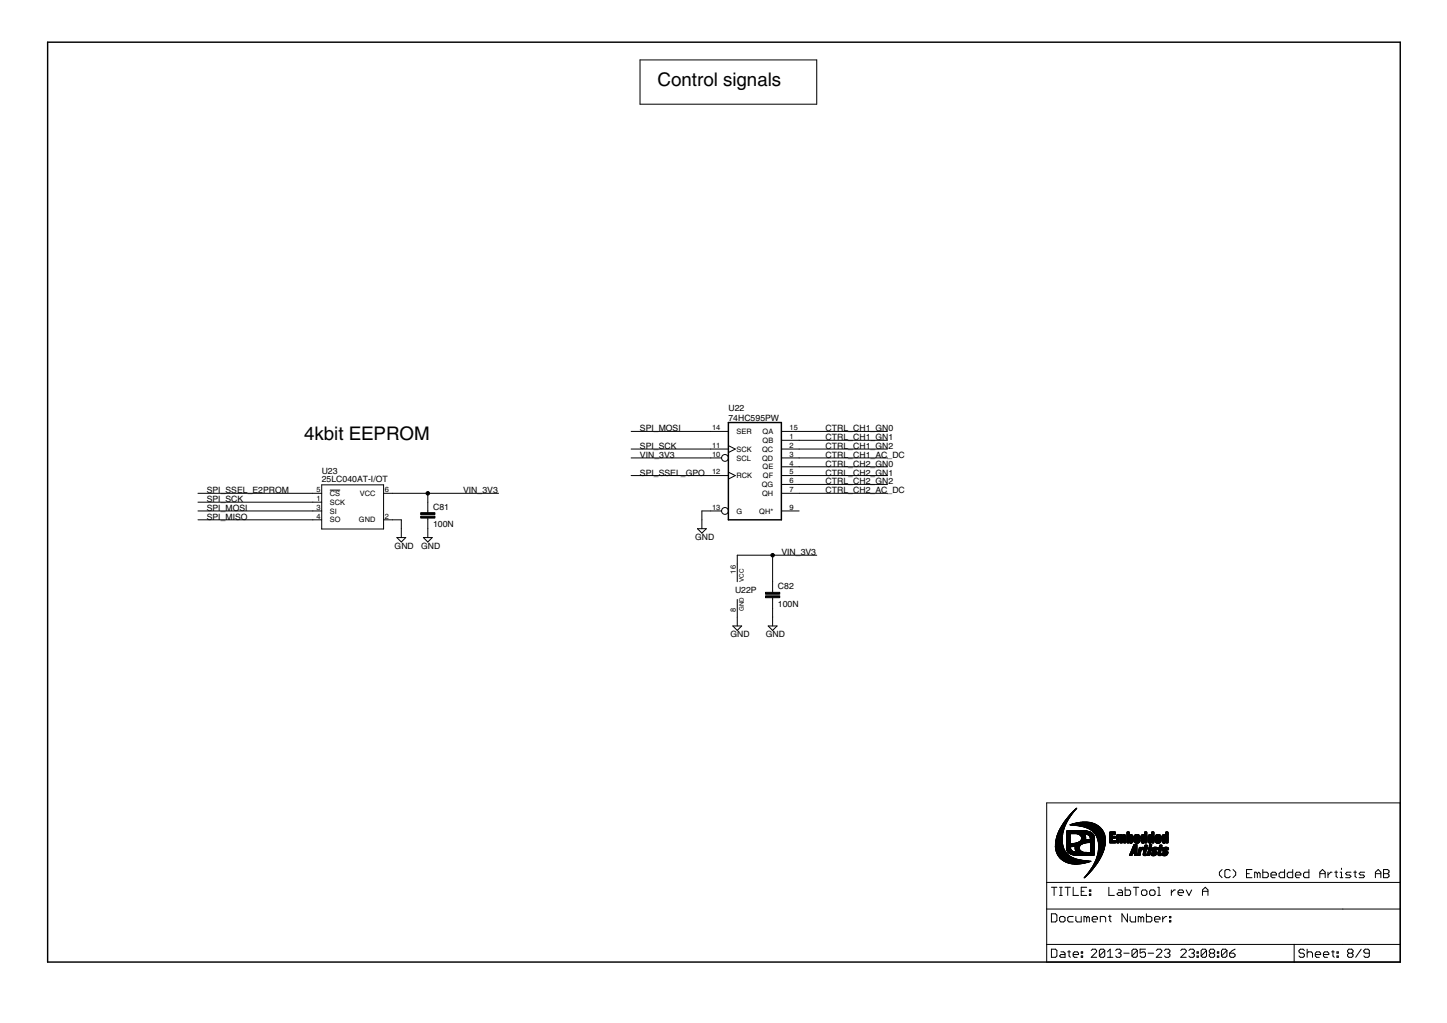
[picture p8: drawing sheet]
<svg xmlns="http://www.w3.org/2000/svg" width="297mm" height="210mm" viewBox="0 0 297 210" stroke-linecap="round" stroke-linejoin="round" font-family="sans-serif">
<defs><g id="words">
<g font-size="4.4">
<text x="135" y="17.7">Control signals</text>
<text x="62.4" y="90.3">4kbit EEPROM</text>
</g>
<g font-size="2.1">
<text x="131.4" y="88.5">SPI_MOSI</text>
<text x="149.5" y="86.3">74HC595PW</text>
<text x="149.5" y="84.4">U22</text>
<text x="169.5" y="88.5">CTRL_CH1_GN0</text>
<text x="131.4" y="94">VIN_3V3</text>
<text x="131.4" y="92.1">SPI_SCK</text>
<text x="169.5" y="94">CTRL_CH1_AC_DC</text>
<text x="169.5" y="90.3">CTRL_CH1_GN1</text>
<text x="169.5" y="92.1">CTRL_CH1_GN2</text>
<text x="169.5" y="95.8">CTRL_CH2_GN0</text>
<text x="42.4" y="101.2">SPI_SSEL_E2PROM</text>
<text x="66" y="98.9">25LC040AT-I/OT</text>
<text x="66" y="97.3">U23</text>
<text x="95.1" y="101.2">VIN_3V3</text>
<text x="131.4" y="97.6">SPI_SSEL_GPO</text>
<text x="169.5" y="97.6">CTRL_CH2_GN1</text>
<text x="169.5" y="99.4">CTRL_CH2_GN2</text>
<text x="169.5" y="101.2">CTRL_CH2_AC_DC</text>
<text x="42.4" y="103">SPI_SCK</text>
<text x="42.4" y="104.8">SPI_MOSI</text>
<text x="42.4" y="106.7">SPI_MISO</text>
<text x="88.9" y="104.6">C81</text>
<text x="81" y="112.6">GND</text>
<text x="86.5" y="112.6">GND</text>
<text x="88.9" y="108.2">100N</text>
<text x="142.7" y="110.7">GND</text>
<text x="160.4" y="113.9">VIN_3V3</text>
<text x="150.9" y="121.6">U22P</text>
<text x="159.7" y="124.5">100N</text>
<text x="159.7" y="120.9">C82</text>
<text x="150" y="130.7">GND</text>
<text x="157.2" y="130.7">GND</text>
</g>
<g font-size="1.8">
<text x="146.2" y="88.3">14</text>
<text x="151.2" y="89.1">SER</text>
<text x="156.5" y="89.1">QA</text>
<text x="162.1" y="88.3">15</text>
<text x="146.2" y="93.7">10</text>
<text x="146.2" y="91.9">11</text>
<text x="151.2" y="94.5">SCL</text>
<text x="151.2" y="92.7">SCK</text>
<text x="156.5" y="92.7">QC</text>
<text x="156.5" y="94.5">QD</text>
<text x="156.5" y="90.9">QB</text>
<text x="162.1" y="90.1">1</text>
<text x="162.1" y="91.9">2</text>
<text x="162.1" y="93.7">3</text>
<text x="162.1" y="95.5">4</text>
<text x="64.9" y="101">5</text>
<text x="67.7" y="101.8">CS</text>
<text x="73.9" y="101.8">VCC</text>
<text x="79" y="101">6</text>
<text x="146.2" y="97.3">12</text>
<text x="151.2" y="98.1">RCK</text>
<text x="156.4" y="99.9">QG</text>
<text x="156.5" y="101.8">QH</text>
<text x="156.5" y="96.3">QE</text>
<text x="156.6" y="98.1">QF</text>
<text x="162.1" y="97.3">5</text>
<text x="162.1" y="99.1">6</text>
<text x="162.1" y="101">7</text>
<text x="64.9" y="106.4">4</text>
<text x="64.9" y="102.8">1</text>
<text x="64.9" y="104.6">3</text>
<text x="67.7" y="107.2">SO</text>
<text x="67.7" y="103.6">SCK</text>
<text x="67.7" y="105.4">SI</text>
<text x="73.7" y="107.2">GND</text>
<text x="79" y="106.4">2</text>
<text x="146.2" y="104.6">13</text>
<text x="151.2" y="105.4">G</text>
<text x="155.9" y="105.4">QH*</text>
<text x="162.1" y="104.6">9</text>
<text x="151.1" y="117.7" transform="rotate(-90 151.1 117.7)">16</text>
<text x="151.1" y="125.5" transform="rotate(-90 151.1 125.5)">8</text>
</g>
<g font-size="1.5">
<text x="152.7" y="119.4" transform="rotate(-90 152.7 119.4)">VCC</text>
<text x="152.7" y="125.4" transform="rotate(-90 152.7 125.4)">GND</text>
</g>
</g></defs>
<g fill="#000" stroke="#000" stroke-width=".21">
<path d="M131.4 12.3h36.3zM167.7 12.3v9.1zM131.4 12.3v9.1zM131.4 21.4h36.3zM66 99.5h12.7zM66 99.5v9zM78.7 99.5v9zM129.6 92.1h16.3zM129.6 97.6h16.3zM145.9 94h2.2zM145.9 92.1h3.6zM145.9 97.6h3.6z"/>
<path d="M145.9 88.5h3.6zM129.6 94h16.3zM129.6 88.5h16.3zM149.5 91.4l1.4 .7zM149.5 96.9l1.4 .7zM149.5 92.9l1.4-.8zM149.5 98.3l1.4-.7zM160.4 90.3h3.6zM160.4 92.1h3.6zM160.4 94h3.6zM160.4 95.8h3.6zM160.4 97.6h3.6z"/>
<path d="M160.4 99.4h3.6zM160.4 88.5h3.6zM164 94h18.2zM164 90.3h18.2zM164 92.1h18.2zM164 88.5h18.2zM164 95.8h18.2zM164 97.6h18.2zM164 99.4h18.2zM64.2 101.2h1.8zM64.2 106.7h1.8zM64.2 103h1.8z"/>
<path d="M64.2 104.8h1.8zM40.6 103h23.6zM40.6 104.8h23.6zM40.6 106.7h23.6zM40.6 101.2h23.6zM67.7 100.6h2.1zM66 108.5h12.7zM78.7 101.2h1.9zM78.7 106.7h1.9zM80.6 106.7h1.8zM81.5 110.3h1.8zM82.4 108.5v1.8z"/>
<path d="M81.5 110.3l.9 .9zM82.4 106.7v1.8zM83.3 110.3l-.9 .9zM86.9 110.3h1.8zM87.8 108.5v1.8zM86.9 110.3l.9 .9zM87.8 103v1.8zM87.8 106.7v1.8zM87.8 104.8v.4zM87.8 106.3v.4zM80.6 101.2h7.2zM87.8 101.2h14.5z"/>
<path d="M87.8 101.2v1.8zM88.7 110.3l-.9 .9zM143.2 108.5h1.8zM144.1 106.7v1.8zM143.2 108.5l.9 .9zM144.1 104.8v1.9zM145 108.5l-.9 .9zM145.9 104.8h2.2zM144.1 104.8h1.8zM151.3 115.7v3.7zM151.3 113.9v1.8zM151.3 113.9h7.3z"/>
<path d="M158.6 119.4v1.8zM158.6 113.9h9.1zM158.6 113.9v5.5zM160.4 101.2h3.6zM160.4 104.8h3.6zM164 101.2h18.2zM150.4 128.4h1.9zM151.3 126.6v1.8zM150.4 128.4l.9 .9zM151.3 123v3.6zM152.3 128.4l-1 .9zM157.7 128.4h1.8z"/>
<path d="M158.6 123v1.8zM158.6 121.2v.3zM158.6 122.6v.4zM158.6 126.6v1.8zM157.7 128.4l.9 .9zM158.6 124.8v1.8zM159.5 128.4l-.9 .9zM250.3 179v.5zM250.3 179l.6-.6zM251.4 178.7v1.1zM251.4 179.8l.3 .3zM251.4 178.7l.3-.3z"/>
<path d="M251.7 178.4h.6zM252.3 178.4l.2 .3zM253.7 179v.5zM253.1 178.4l.6 .6zM255.9 178.4v1.7zM255.9 179.3h.6zM255.9 178.4h1.1zM257.6 179h.2zM257.8 179l.3 .3zM258.1 179.3v.8zM258.1 179.3l.3-.3zM258.4 179l.3 .3z"/>
<path d="M258.7 179.3v.8zM259.2 178.4v1.7zM259.2 179h.9zM260.3 179.3v.5zM260.1 179l.2 .3zM260.9 179.3v.5zM261.2 179l-.3 .3zM261.2 179h.5zM261.7 179l.3 .3zM262 179.3v.2zM260.9 179.5h1.1zM262.6 179.3v.5z"/>
<path d="M262.8 179l-.2 .3zM262.8 179h.9zM263.7 178.4v1.7zM264.2 179.3v.5zM264.5 179l-.3 .3zM264.5 179h.9zM265.4 178.4v1.7zM265.9 179.3v.5zM266.2 179l-.3 .3zM266.2 179h.5zM266.7 179l.3 .3zM267 179.3v.2z"/>
<path d="M265.9 179.5h1.1zM267.6 179.3v.5zM267.9 179l-.3 .3zM267.9 179h.8zM268.7 178.4v1.7zM270.9 179l.6-.6zM270.9 179.3h1.1zM271.5 178.4l.5 .6zM272 179v1.1zM273.2 179l-.6 .5zM273.2 179h.2zM274 179h.6z"/>
<path d="M274.3 178.7v1.1zM274.3 179.8l.3 .3zM275.1 179h.3zM275.4 179v1.1zM275.4 178.1v.3zM276.5 179l-.3 .3zM276.2 179.3l.3 .2zM276.5 179h.8zM276.5 179.5h.6zM277.1 179.5l.2 .3zM277.9 179h.5zM278.2 178.7v1.1z"/>
<path d="M278.2 179.8l.2 .3zM279.3 179l-.3 .3zM279 179.3l.3 .2zM279.3 179h.8zM279.3 179.5h.5zM279.8 179.5l.3 .3zM282.3 179l.6-.6zM282.3 179.3h1.2zM282.9 178.4l.6 .6zM283.5 179v1.1zM284 178.4h.9zM284 179.3h.9z"/>
<path d="M284.9 178.4l.2 .3zM284.9 179.3l.2 .2zM285.1 178.7v.3zM285.1 179l-.2 .3zM285.1 179.5v.3zM285.1 179.8l-.2 .3zM214.9 164.7h72.5zM287.4 164.7v16.4zM214.9 197.4h50.8zM214.9 193.8v3.6zM214.9 193.8h50.8zM214.9 186.5v7.3z"/>
<path d="M214.9 181.1v5.4zM214.9 181.1h72.5zM214.9 164.7v16.4zM215.8 194.8v1.6zM215.8 196.4h.9zM215.8 182.1h1.2zM215.8 187.5v1.7zM215.8 189.2h.9zM216.4 182.1v1.6zM216.7 196.4l.3-.2zM215.8 194.8h.9zM216.7 189.2l.3-.3z"/>
<path d="M215.8 187.5h.9zM217 195v1.2zM216.7 194.8l.3 .2zM217 187.8v1.1zM216.7 187.5l.3 .3zM217.8 195.9l-.3 .3zM217.5 183.7h.6zM217.5 182.1h.6zM217.5 188.3v.6zM217.5 188.9l.3 .3zM217.8 195.3h.5zM217.5 196.2l.3 .2z"/>
<path d="M217.8 195.9h.8zM217.8 182.1v1.6zM217.8 189.2h.5zM217.8 188l-.3 .3zM218.3 195.3l.3 .3zM218.3 189.2l.3-.3zM217.8 188h.5zM218.6 195.6v.8zM217.8 196.4h.8zM218.6 182.1h1.1zM218.6 188.3v.6zM218.3 188l.3 .3z"/>
<path d="M219.2 195.3h.5zM219.2 182.1v1.6zM219.2 188.3v.6zM219.2 188.9l.3 .3zM219.5 195v1.2zM219.5 196.2l.2 .2zM219.5 188l-.3 .3zM219.5 189.2h.8zM220.3 195.6v.6zM220.3 195.6l.3-.3zM220.3 182.1v1.6zM220.3 183.7h1.1z"/>
<path d="M219.5 188h.8zM220.3 196.2l.3 .2zM220.6 195.3h.5zM220.9 188v.9zM220.9 188.9l.2 .3zM220.6 196.4h.5zM221.1 195.3l.3 .3zM221.1 189.2h.9zM221.4 195.6v.3zM220.3 195.9h1.1zM222 195.3h.2zM222 195.3v.3z"/>
<path d="M222 196.2h.2zM222 196.2v.2zM222 182.1v1.6zM222 183.7h1.1zM222 182.9h.5zM222 188v1.2zM222.2 195.3v.3zM222 195.6h.2zM222.2 196.2v.2zM222 196.4h.2zM222.5 188v1.2zM222.5 188h.3z"/>
<path d="M222.8 188l.3 .3zM222 182.1h1.1zM223.1 188.3v.9zM223.1 188.3l.3-.3zM223.4 188l.2 .3zM223.6 182.6h.3zM223.6 182.6v.3zM223.6 183.4h.3zM223.6 183.4v.3zM223.6 188.3v.9zM223.9 182.6v.3zM223.6 182.9h.3z"/>
<path d="M223.9 183.4v.3zM223.6 183.7h.3zM225.1 195.3l-1.1 1.1zM224.2 188.3v.6zM224.2 188.3l.3-.3zM224.3 194.8l-.3 .2zM224.2 188.9l.3 .3zM224.5 188h.5zM224.3 194.8h.5zM224.5 189.2h.5zM225 188l.3 .3zM224 196.4h1.1z"/>
<path d="M225.1 195v.3zM224.8 194.8l.3 .2zM225.3 188.3v.3zM224.2 188.6h1.1zM225.7 195v1.2zM225.7 195l.3-.2zM226.8 195l-1.1 1.2zM225.9 188v1.2zM225.9 188h.8zM226 194.8h.5zM225.7 196.2l.3 .2zM226.5 194.8l.3 .2z"/>
<path d="M226 196.4h.5zM226.7 188l.3 .3zM226.8 195v1.2zM226.8 196.2l-.3 .2zM227 188.3v.9zM227.4 195.3l.5-.5zM227.4 196.4h1.1zM227.5 188h.6zM227.6 182.1v1.6zM227.6 183.7h1.1zM227.8 187.8v1.1zM227.8 188.9l.3 .3z"/>
<path d="M227.9 194.8v1.6zM229 195l.3-.2zM229.3 194.8h.5zM229 196.2l.3 .2zM229.3 183.4l.3-.2zM229.6 182.6h.5zM229.3 183.4l.3 .3zM229.6 183.2h.8zM229.8 194.8l.3 .2zM229.6 195.6h.2zM229.8 195.6l.3 .3zM229.3 196.4h.5z"/>
<path d="M230.1 195v.3zM230.1 195.3l-.3 .3zM230.1 195.9v.3zM230.1 196.2l-.3 .2zM230.1 182.6l.3 .3zM230.3 187.5v1.7zM230.3 187.5l1.1 1.7zM230.4 182.9v.8zM229.6 183.7h.8zM230.7 195.6h1.1zM231 182.1v1.6zM231 183.7h.8z"/>
<path d="M231.4 187.5v1.7zM232.1 183.4l-.3 .3zM231 182.6h.8zM232 188v.9zM232 188.9l.3 .3zM232.1 182.9v.5zM231.8 182.6l.3 .3zM232.3 189.2h.8zM232.4 195v1.2zM232.4 195l.2-.2zM233.5 195l-1.1 1.2zM232.6 194.8h.6z"/>
<path d="M232.4 196.2l.2 .2zM232.6 182.1h1.2zM233.1 188v1.2zM233.2 194.8l.3 .2zM232.6 196.4h.6zM233.2 182.1v1.6zM233.5 195v1.2zM233.5 196.2l-.3 .2zM233.7 188v1.2zM233.7 188h.2zM233.9 188l.3 .3zM234 194.8v.8z"/>
<path d="M234 195.6l.6-.3zM234.2 188.3v.9zM234.2 188.3l.3-.3zM234 196.2l.3 .2zM234.3 182.9v.5zM234.3 183.4l.3 .3zM234.5 188l.3 .3zM234.6 195.3h.3zM234.6 183.7h.6zM234.6 182.6l-.3 .3zM234.8 188.3v.9zM234.9 195.3l.2 .3z"/>
<path d="M234.3 196.4h.6zM234 194.8h1.1zM235.1 195.6v.6zM235.1 196.2l-.2 .2zM235.4 183.4l-.2 .3zM234.6 182.6h.6zM235.3 187.5v1.7zM235.3 189.2h.9zM235.4 182.9v.5zM235.2 182.6l.2 .3zM235.7 195.6h1.1zM236 182.9v.5z"/>
<path d="M236 183.4l.3 .3zM236.2 189.2l.3-.3zM235.3 188h.9zM236.3 183.7h.5zM236.3 182.6l-.3 .3zM236.5 188.3v.6zM236.2 188l.3 .3zM237.1 183.4l-.3 .3zM236.3 182.6h.5zM237 188.3v.6zM237.3 188l-.3 .3zM237.1 182.9v.5z"/>
<path d="M236.8 182.6l.3 .3zM237 188.9l.3 .3zM237.3 188h.5zM237.4 196.4l1.1-1.1zM237.4 195l.3-.2zM237.7 182.1h.2zM237.7 183.7h.5zM237.3 189.2h.5zM237.8 188l.3 .3zM237.9 182.1v1.6zM238.1 188.3v.3zM237 188.6h1.1z"/>
<path d="M237.7 194.8h.5zM237.4 196.4h1.1zM238.5 195v.3zM238.2 194.8l.3 .2zM238.7 188v1.2zM238.7 188.6l.5-.6zM239 195l.3-.2zM239.2 188h.3zM239.3 194.8h.6zM239 196.2l.3 .2zM239.9 194.8l.3 .2zM239.6 195.6h.3z"/>
<path d="M239.9 195.6l.3 .3zM239.3 196.4h.6zM240.1 188h.2zM240.1 188v.3zM240.1 188.9h.2zM240.1 188.9v.3zM240.2 195v.3zM240.2 195.3l-.3 .3zM240.2 195.9v.3zM240.2 196.2l-.3 .2zM240.3 188v.3zM240.1 188.3h.2z"/>
<path d="M240.3 188.9v.3zM240.1 189.2h.2zM240.5 182.6v1.1zM240.5 183.2l.5-.6zM241 182.6h.3zM241.8 182.9v.5zM241.8 182.9l.3-.3zM241.8 183.4l.3 .3zM242.1 182.6h.6zM242.4 196.4l1.1-1.1zM242.7 194.8l-.3 .2zM242.1 183.7h.6z"/>
<path d="M242.7 182.6l.3 .3zM243 182.9v.3zM241.8 183.2h1.2zM242.7 194.8h.5zM242.4 196.4h1.1zM243.5 195v.3zM243.2 194.8l.3 .2zM243.5 182.6l.6 1.1zM244.1 195l.2-.2zM244.6 182.6l-.5 1.1zM244.3 194.8h.6zM244.1 196.2l.2 .2z"/>
<path d="M244.9 194.8l.3 .2zM244.6 195.6h.3zM244.9 195.6l.3 .3zM244.3 196.4h.6zM245.2 195v.3zM245.2 195.3l-.3 .3zM245.2 195.9v.3zM245.2 196.2l-.3 .2zM245.7 195.3h.3zM245.7 195.3v.3zM245.7 196.2h.3zM245.7 196.2v.2z"/>
<path d="M246 195.3v.3zM245.7 195.6h.3zM246 196.2v.2zM245.7 196.4h.3zM246.6 195v1.2zM246.6 195l.2-.2zM247.7 195l-1.1 1.2zM246.8 194.8h.6zM246.6 196.2l.2 .2zM246.8 182.6v1.1zM246.8 182.6l.6-.5zM246.8 182.9h1.2z"/>
<path d="M247.4 194.8l.3 .2zM246.8 196.4h.6zM247.4 182.1l.6 .5zM247.7 195v1.2zM247.7 196.2l-.3 .2zM248 182.6v1.1zM248.2 195l.3-.2zM248.2 195.9v.3zM248.2 195.9l.3-.3zM248.2 195v.3zM248.5 194.8h.6zM248.2 196.2l.3 .2z"/>
<path d="M248.2 195.3l.3 .3zM248.5 195.6h.6zM249.1 194.8l.2 .2zM249.1 195.6l.2 .3zM248.5 196.4h.6zM249.3 195v.3zM249.3 195.3l-.2 .3zM249.3 195.9v.3zM249.3 196.2l-.2 .2zM249.9 195.3h.3zM249.9 195.3v.3zM249.9 196.2h.3z"/>
<path d="M249.9 196.2v.2zM250.2 195.3v.3zM249.9 195.6h.3zM250.2 196.2v.2zM249.9 196.4h.3zM250.7 195v1.2zM250.7 195l.3-.2zM250.7 196.2l1.2-1.2zM250.3 179.5l.6 .6zM251 194.8h.6zM250.7 196.2l.3 .2zM251.6 194.8l.3 .2z"/>
<path d="M251 196.4h.6zM251.7 180.1h.6zM251.9 195v1.2zM251.6 196.4l.3-.2zM252.5 179.8l-.2 .3zM252.4 195.6v.6zM252.4 196.2l.3 .2zM252.7 196.4h.5zM253 195l-.6 .6zM253.1 180.1l.6-.6zM253.2 196.4l.3-.2zM252.4 195.6h.8z"/>
<path d="M253 195l.5-.2zM253.5 195.9v.3zM253.2 195.6l.3 .3zM255.9 180.1h1.1zM257.6 179v1.1zM259.2 180.1h.9zM260.1 180.1l.2-.3zM260.9 179.8l.3 .3zM261.2 180.1h.5zM262.6 179.8l.2 .3zM262.8 180.1h.9zM264.2 179.8l.3 .3z"/>
<path d="M264.5 180.1h.9zM265.7 193.8v3.6zM265.7 193.8h10zM265.7 197.4h21.7zM265.9 179.8l.3 .3zM266.7 195v.3zM266.7 195.3l.2 .3zM266.2 180.1h.5zM266.9 194.8l-.2 .2zM266.9 195.6h.6zM266.7 196.2l.2 .2zM266.9 194.8h.6z"/>
<path d="M267.5 195.6l.3 .3zM266.9 196.4h.6zM267.5 194.8l.3 .2zM267.8 195.9v.3zM267.8 196.2l-.3 .2zM267.6 179.8l.3 .3zM268.3 194.8v1.6zM268.3 195.6l.3-.3zM268.6 195.3h.6zM267.9 180.1h.8zM269.2 195.3l.2 .3zM269.4 195.6v.8z"/>
<path d="M270 195.6v.6zM270 195.6l.3-.3zM270 196.2l.3 .2zM270.3 195.3h.5zM270.3 196.4h.5zM270.8 195.3l.3 .3zM270.9 179v1.1zM271.1 195.6v.3zM270 195.9h1.1zM271.7 195.6v.6zM271.7 195.6l.2-.3zM271.7 196.2l.2 .2z"/>
<path d="M271.9 195.3h.6zM271.9 196.4h.6zM272.5 195.3l.3 .3zM272.6 179v1.1zM272.8 195.6v.3zM271.7 195.9h1.1zM273.3 195.3h.6zM273.6 195v1.2zM273.6 196.2l.3 .2zM274.4 195.3h.3zM274.4 195.3v.3zM274.4 196.2h.3z"/>
<path d="M274.4 196.2v.2zM274.7 195.3v.3zM274.4 195.6h.3zM274.7 196.2v.2zM274.4 196.4h.3zM275.1 180.1h.6zM214.9 186.5h60.8zM275.7 193.8h11.7zM276.2 180.1h.9zM276.6 195l.3-.2zM276.6 195.9v.3zM276.6 195.9l.3-.3z"/>
<path d="M276.6 195v.3zM276.9 194.8h.6zM276.6 196.2l.3 .2zM276.6 195.3l.3 .3zM276.9 195.6h.6zM277.1 180.1l.2-.3zM277.5 194.8l.2 .2zM277.5 195.6l.2 .3zM276.9 196.4h.6zM277.7 195v.3zM277.7 195.3l-.2 .3zM277.7 195.9v.3z"/>
<path d="M277.7 196.2l-.2 .2zM279.4 194.8l-1.1 1.6zM279 180.1h.8zM279.8 180.1l.3-.3zM280 196.2l.2 .2zM280 195v.3zM280 195.3l.2 .3zM280.2 196.4h.6zM280.2 194.8l-.2 .2zM280.2 195.6h.9zM280.8 196.4l.3-.2zM280.2 194.8h.6z"/>
<path d="M281.1 195v1.2zM280.8 194.8l.3 .2zM282.3 179v1.1zM284 178.4v1.7zM284 180.1h.9zM275.7 186.5h11.7zM287.4 186.5v7.3zM287.4 193.8v3.6zM287.4 181.1v5.4z"/>
<circle cx="87.8" cy="101.2" r=".36"/>
<circle cx="158.6" cy="113.9" r=".36"/>
</g>
<path d="M9.8 8.7v188.7zM9.8 8.7h277.6zM287.4 8.7v188.7zM149.5 86.7v20zM149.5 86.7h10.9zM149.5 106.7h10.9zM160.4 86.7v20zM9.8 197.4h277.6z" fill="#000" stroke="#000" stroke-width=".3"/>
<g fill="#000" stroke="#000" stroke-width=".21">
<path d="M86.4 105.9h2.9v.4h-2.9zM86.4 105.2h2.9v.4h-2.9zM157.1 122.3h3v.3h-3zM157.1 121.5h3v.4h-3zM216.6 173.8l1.7 .1zM216.6 173.8h1.6zM216.6 173.7l1.6 .1zM216.6 173.7h1.6zM216.6 173.6l1.6 .1zM216.6 173.6h1.6zM216.7 173.5l1.5 .1zM216.7 173.5h1.5z"/>
<path d="M216.7 173.4l1.5 .1zM216.7 173.4h1.5zM216.7 173.4h1.4zM216.7 173.3l1.4 .1zM216.7 173.3h1.4zM216.7 173.2l1.4 .1zM216.7 173.2h1.4zM216.7 174l1.6 .1zM216.7 174h1.6zM216.7 173.9l1.6 .1zM216.7 173.9h1.6zM216.7 172.9h1.4z"/>
<path d="M216.7 172.8l1.4 .1zM216.7 172.8h1.4zM216.7 174.2h1.7zM216.7 174.1l1.7 .1zM216.7 174.1h1.7zM216.7 174l1.7 .1zM216.7 173.1l1.4 .1zM216.7 173.1h1.4zM216.7 173l1.4 .1zM216.7 173h1.4zM216.7 172.9l1.4 .1zM216.7 174.3l1.8 .1z"/>
<path d="M216.7 174.3h1.8zM216.7 174.3h1.7zM216.7 174.2l1.7 .1zM216.7 172.7l1.4 .1zM216.7 172.7h1.4zM216.7 172.6l1.4 .1zM216.7 172.6h1.4zM216.7 172.5l1.4 .1zM216.8 174.5l1.8 .1zM216.8 174.5h1.7zM216.8 174.4l1.7 .1zM216.8 174.4h1.7z"/>
<path d="M216.8 172.5h1.3zM216.8 172.4l1.3 .1zM216.8 172.4h1.3zM216.8 172.3l1.3 .1zM216.8 174.6l1.9 .1zM216.8 174.6h1.8zM216.8 172.3h1.3zM216.8 172.2l1.3 .1zM216.8 172.2h1.3zM216.8 172.1l1.3 .1zM216.8 174.8h1.9zM216.8 174.7l1.9 .1z"/>
<path d="M216.8 174.7h1.9zM216.8 172.1h1.3zM216.8 172l1.3 .1zM216.8 172h1.3zM216.9 174.8h1.9zM216.9 174.8l1.9 .1zM216.9 172h1.2zM216.9 171.9l1.2 .1zM216.9 171.9h1.2zM216.9 174.9h1.9zM216.9 174.9l2 .1zM216.9 174.9l1.9 .1z"/>
<path d="M216.9 171.8l1.2 .1zM216.9 171.8h1.2zM216.9 171.7l1.2 .1zM216.9 171.7h1.2zM216.9 171.6l1.2 .1zM217 175l1.9 .1zM217 175h1.9zM217 175.1l2 .1zM217 175.1h2zM217 171.6h1.1zM217 171.5l1.1 .1zM217 171.5h1.1z"/>
<path d="M217 171.4l1.1 .1zM217 171.4h1.1zM217 175.2h2.1zM217 175.3h2.2zM217 175.2l2.1 .1zM217 171.3l1.1 .1zM217 171.3h1.1zM217.1 175.3l2.1 .1zM217.1 175.3h2.1zM217.1 171.2l1 .1zM217.1 171.2h1zM217.1 175.4h2.2z"/>
<path d="M217.1 171.1l1 .1zM217.1 171.1h1zM217.2 175.5h2.2zM217.2 175.4l2.1 .1zM217.2 171l.9 .1zM217.2 171h1zM217.2 175.5l2.3 .1zM217.2 170.9l1 .1zM217.2 170.9h1zM217.2 175.6h2.3zM217.2 170.8l1 .1zM217.3 175.6l2.3 .1z"/>
<path d="M217.3 175.6h2.3zM217.3 170.8h.9zM217.3 170.7l.9 .1zM217.3 175.7h2.4zM217.3 170.7h.9zM217.3 170.6l.9 .1zM217.3 175.7l2.5 .1zM217.3 175.7h2.5zM217.4 170.6h.8zM217.4 170.5l.8 .1zM217.4 175.8h2.4zM217.4 170.5h.9z"/>
<path d="M217.4 170.4l.9 .1zM217.4 175.8l2.5 .1zM217.4 175.9h2.6zM217.4 170.4h.9zM217.4 170.3l.9 .1zM217.5 175.9h2.6zM217.5 170.3h.8zM217.5 175.9l2.6 .1zM217.5 170.2l.9 .1zM217.5 170.2h.9zM217.5 176h2.7zM217.6 170.2h.8z"/>
<path d="M217.6 170.1l.8 .1zM217.6 176h2.7zM217.6 176l2.8 .1zM217.6 170.1h.8zM217.6 176.1h2.9zM217.6 170l.8 .1zM217.6 170h.8zM217.7 176.1h2.9zM217.7 169.9h.8zM217.7 169.9l.7 .1zM217.7 176.1l3 .1zM217.7 176.2h3.1z"/>
<path d="M217.7 169.8l.8 .1zM217.7 169.8h.8zM217.8 176.2l3.1 .1zM217.8 169.8h.7zM217.8 169.7l.7 .1zM217.8 176.3h3.2zM217.8 169.7h.7zM217.8 169.6l.8 .1zM217.9 176.3h3.2zM217.9 169.6h.7zM217.9 169.5l.7 .1zM217.9 176.3l3.4 .1z"/>
<path d="M217.9 169.5h.7zM218 176.4h3.4zM218 169.4l.7 .1zM218 176.4h3.6zM218 169.4h.6zM218 169.3l.7 .1zM218 169.3h.7zM218.1 176.4l3.7 .1zM218.1 169.2l.6 .1zM218.1 176.5h3.9zM218.1 169.2h.6zM218.1 169.2h.7z"/>
<path d="M218.1 169.1l.7 .1zM218.1 176.5l4.1 .1zM218.2 169.1h.6zM218.2 169l.6 .1zM218.2 176.6h4.3zM218.2 176.6h4.6zM218.2 169h.6zM218.3 168.9l.6 .1zM218.3 168.9h.6zM218.3 168.8l.6 .1zM218.3 176.6l4.9 .1zM218.4 168.8l.5 .1z"/>
<path d="M218.4 176.7h5.2zM218.4 168.8h.5zM218.4 168.7l.5 .1zM218.4 168.7h.6zM218.4 176.7h5.6zM218.5 168.7h.5zM218.5 168.6l.5 .1zM218.5 176.7l5.4 .1zM218.5 168.6h.5zM218.5 168.6h.6zM218.6 168.5l.5 .1zM218.6 168.5h.5z"/>
<path d="M218.6 176.8h5.2zM218.6 168.4l.5 .1zM218.7 176.8h5zM218.7 168.4l.4 .1zM218.7 168.4h.5zM218.7 168.3l.5 .1zM218.7 176.8l4.9 .1zM218.8 168.3h.4zM218.8 168.2l.4 .1zM218.8 176.9h4.7zM218.8 168.2h.5zM218.9 168.1l.4 .1z"/>
<path d="M218.9 168.1h.4zM218.9 176.9l4.4 .1zM218.9 168l.4 .1zM218.9 174.2l.9 .1zM218.9 174.2h.9zM218.9 174.1l.9 .1zM218.9 174.1h.9zM218.9 174l.9 .1zM218.9 174l.8 .1zM218.9 174h.8zM218.9 173.9l.8 .1zM218.9 173.9h.8z"/>
<path d="M218.9 173.8l.8 .1zM218.9 173.8h.8zM218.9 173.8h.9zM218.9 173.4h2.9zM218.9 173.2h3.2zM218.9 170.9h5.2zM218.9 170.7l4.9 .1zM218.9 174.3h.9zM218.9 173.7l1 .1zM218.9 173.7h1.3zM218.9 173.7h1.6zM218.9 173.6l1.8 .1z"/>
<path d="M218.9 173.6h2.8zM218.9 173.5l2.8 .1zM218.9 173.5h2.8zM218.9 173.4l2.9 .1zM218.9 173.3l3 .1zM218.9 173.3h3zM218.9 173.2l3.1 .1zM218.9 173.1l3.3 .1zM218.9 173.1h3.4zM218.9 173.1h.8zM218.9 173l.8 .1zM218.9 173h.8z"/>
<path d="M218.9 172.9l.8 .1zM218.9 172.9h.8zM218.9 172.8l.8 .1zM218.9 172.8h.8zM218.9 172.7l.8 .1zM218.9 172.7h.8zM218.9 172.6l.8 .1zM218.9 172.6h.8zM218.9 172.5l.8 .1zM218.9 172.5h.8zM218.9 172.4l.8 .1zM218.9 172.4h.8z"/>
<path d="M218.9 172.3l.8 .1zM218.9 172.3h.8zM218.9 172.2l.8 .1zM218.9 172.2h.8zM218.9 172.1l.8 .1zM218.9 172.1h.8zM218.9 172l.8 .1zM218.9 172h.8zM218.9 171.9l.8 .1zM218.9 171.9h.8zM218.9 171.8l.8 .1zM218.9 171.8h.8z"/>
<path d="M218.9 171.7l.8 .1zM218.9 171.7h.8zM218.9 171.6l.8 .1zM218.9 171.6h.8zM218.9 171.5l.8 .1zM218.9 171.5h.8zM218.9 171.4l.8 .1zM218.9 171.4h.8zM218.9 171.3l.8 .1zM218.9 171.3h.8zM218.9 171.2l.8 .1zM218.9 171.2h.8z"/>
<path d="M218.9 171.1l.8 .1zM218.9 171.1h.8zM218.9 171l.8 .1zM218.9 171h5.4zM218.9 171h5.3zM218.9 170.9l5.3 .1zM218.9 170.8l5.1 .1zM218.9 170.8h5.1zM218.9 170.7l5 .1zM218.9 170.7h4.9zM218.9 170.6l4.7 .1zM218.9 170.6h4.7z"/>
<path d="M218.9 170.6h4.5zM218.9 170.5l4.4 .1zM218.9 170.5h4.2zM218.9 168l.5 .1zM219 174.4l.9 .1zM219 177h4.2zM219 174.4h.9zM219 174.3l.9 .1zM219 168h.4zM219 174.5l1 .1zM219 174.5h1zM219 167.9l.4 .1z"/>
<path d="M219 174.6h1.1zM219.1 174.5l1 .1zM219.1 167.9h.3zM219.1 174.6l1.1 .1zM219.1 177h3.9zM219.1 174.7h1.1zM219.1 170.5h3.8zM219.1 167.8l.4 .1zM219.1 174.7l1.3 .1zM219.1 174.7h1.2zM219.1 174.8h1.4zM219.1 167.8h.4z"/>
<path d="M219.2 177l3.7 .1zM219.2 167.7l.3 .1zM219.2 174.8l1.7 .1zM219.2 174.8h1.5zM219.2 167.7h.4zM219.2 174.9h3.9zM219.3 174.9l5.3 .1zM219.3 167.6l.3 .1zM219.3 167.6h.4zM219.3 177.1h3.4zM219.3 167.5l.4 .1zM219.4 167.5h.4z"/>
<path d="M219.4 175h5.2zM219.4 170.4l3.2 .1zM219.4 177.1h3.2zM219.4 175l5.2 .1zM219.4 167.4l.4 .1zM219.4 167.4h.4zM219.5 167.4h.3zM219.5 175.1h5.1zM219.5 167.3l.3 .1zM219.5 167.3h.4zM219.6 177.1l2.8 .1zM219.6 175.1l5 .1z"/>
<path d="M219.6 167.2l.3 .1zM219.6 169.2h5.5zM219.6 167.2h.3zM219.6 175.2h5zM219.7 167.2h.3zM219.7 175.2h4.9zM219.7 169.2l5.4 .1zM219.7 167.1l.3 .1zM219.7 177.2h2.5zM219.7 169.2h5.3zM219.7 171l4.6 .1zM219.7 167.1h.3z"/>
<path d="M219.8 175.2l4.8 .1zM219.8 167l.2 .1zM219.8 167h.3zM219.8 169.1l5.2 .1zM219.8 166.9l.3 .1zM219.9 175.3h4.7zM219.9 177.2h2.1zM219.9 166.9h.2zM219.9 166.9h.3zM219.9 169.1h5zM220 166.8l.2 .1zM220 166.8h.2z"/>
<path d="M220.1 175.3l4.5 .1zM220.1 169.1h4.7zM220.1 166.7l.2 .1zM220.1 166.7h.2zM220.1 166.6l.3 .1zM220.1 177.2l1.5 .1zM220.1 166.6h.3zM220.2 175.4h4.4zM220.2 169l4.5 .1zM220.2 166.6h.2zM220.2 173.1h2.2zM220.2 169.3h5z"/>
<path d="M220.2 166.5l.2 .1zM220.3 166.5h.2zM220.3 169h4.3zM220.3 166.4l.2 .1zM220.4 175.4l4.2 .1zM220.4 166.4h.1zM220.4 166.3l.2 .1zM220.4 166.3h.2zM220.5 169h4.1zM220.5 166.3h.1zM220.5 177.3h.7zM220.5 175.5h4.1z"/>
<path d="M220.6 173l1.9 .1zM220.6 166.2l.1 .1zM220.6 166.2h.1zM220.6 169.3l4.7 .1zM220.6 168.9l3.9 .1zM220.6 166.1l.2 .1zM220.7 174l.8 .1zM220.7 174h.8zM220.7 173.9l.8 .1zM220.7 166.1h.1zM220.7 174.3h.9zM220.7 174.2l.9 .1z"/>
<path d="M220.7 174.2h.9zM220.7 174.1l.9 .1zM220.7 174.1h.9zM220.7 174l.9 .1zM220.7 173.9h.9zM220.7 173.8l.9 .1zM220.7 173.8h.9zM220.7 173.7l.9 .1zM220.7 173.7h.9zM220.7 174.3l.9 .1zM220.7 173.6l.9 .1zM220.7 173h1.9z"/>
<path d="M220.7 168.9h3.6zM220.7 166l.2 .1zM220.8 174.4l.9 .1zM220.8 174.4h.9zM220.8 175.5h3.5zM220.8 174.5l1 .1zM220.8 174.5h1zM220.8 166h.1zM220.8 165.9l.1 .1zM220.8 174.6h1.1zM220.9 174.6l1 .1zM220.9 174.7h1.1z"/>
<path d="M220.9 173h1.9zM220.9 169.4h4.4zM220.9 168.8l3.3 .1zM220.9 174.7l1.2 .1zM221 174.8h1.2zM221 174.8h1.3zM221 174.8l1.4 .1zM221 172.9l1.9 .1zM221 171.1h3.3zM221.1 168.8l3 .1zM221.1 172.9h2.1zM221.2 169.4h4.2z"/>
<path d="M221.2 171.1l1.4 .1zM221.3 172.8l2.4 .1zM221.3 168.8h2.7zM221.3 172.8h3.3zM221.3 171.1l1.3 .1zM221.4 171.2h1.2zM221.4 172.8h3.2zM221.4 169.4l4 .1zM221.5 172.7l3.1 .1zM221.5 171.2l1.2 .1zM221.5 168.7l2.3 .1zM221.6 172.7h3z"/>
<path d="M221.6 171.2l1.1 .1zM221.6 171.3h1.1zM221.7 171.3l1 .1zM221.7 169.5h3.8zM221.7 172.6l2.9 .1zM221.7 172.6h2.9zM221.7 171.4h1.1zM221.8 172.6h2.8zM221.8 168.7h1.8zM221.8 171.4h1zM221.8 172.5l2.8 .1zM221.8 171.4l1 .1z"/>
<path d="M221.8 172.5h2.8zM221.8 171.5h1zM221.8 169.5h3.7zM221.9 172.4l2.7 .1zM221.9 172.4h2.7zM221.9 171.5l.9 .1zM221.9 171.5h.9zM221.9 171.6h.9zM222 172.3l2.6 .1zM222 172.3h.8zM222 171.6l.8 .1zM222 172.2l.9 .1z"/>
<path d="M222 172.2h.9zM222 171.7l.9 .1zM222 171.7h.9zM222 172.1l.9 .1zM222 172.1h.9zM222 172l.9 .1zM222 172h.9zM222 171.9l.9 .1zM222 171.9h.9zM222 171.8l.9 .1zM222 171.8h.9zM222 169.5l3.6 .1z"/>
<path d="M222.2 168.7h1.1zM222.2 169.6h3.4zM222.4 169.6l3.3 .1zM222.5 169.7h3.2zM222.6 169.7h3.2zM222.7 169.7l3.1 .1zM222.7 179.9h.2zM222.8 171.1l1.6 .1zM222.8 179.8l.1 .1zM222.8 179.8h.2zM222.9 179.7l.1 .1zM222.9 169.8h2.9z"/>
<path d="M222.9 179.7h.1zM222.9 179.7h.2zM222.9 179.6l.2 .1zM222.9 169.8h3zM223 179.6h.1zM223 171.1l1.4 .1zM223 172.3h1.6zM223 179.6h.2zM223 169.8l2.9 .1zM223.1 179.5l.1 .1zM223.1 179.5h.1zM223.1 171.2h1.3z"/>
<path d="M223.1 179.5h.2zM223.1 179.4l.2 .1zM223.2 179.4h.2zM223.2 169.9h2.8zM223.2 179.3l.2 .1zM223.2 171.2l1.3 .1zM223.2 179.3h.2zM223.2 172.3h1.4zM223.3 179.3h.2zM223.3 179.2l.2 .1zM223.3 179.2h.2zM223.3 171.2l1.2 .1z"/>
<path d="M223.3 179.2h.3zM223.4 171.3h1.1zM223.4 169.9l2.6 .1zM223.4 179.1l.2 .1zM223.4 171.3l1.1 .1zM223.4 170h2.7zM223.4 179.1h.3zM223.4 179l.3 .1zM223.4 179h.3zM223.5 179h.2zM223.5 171.4h1zM223.5 170l2.6 .1z"/>
<path d="M223.5 172.2l1.1 .1zM223.5 178.9l.3 .1zM223.5 178.9h.3zM223.5 171.4h1.1zM223.5 171.4l1.1 .1zM223.5 170.1h2.6zM223.6 178.8l.3 .1zM223.6 178.8h.3zM223.6 171.5h1zM223.6 170.1h2.5zM223.6 178.7l.3 .1zM223.7 171.5l.9 .1z"/>
<path d="M223.7 178.7h.3zM223.7 178.6l.3 .1zM223.7 171.6h.9zM223.7 170.1l2.5 .1zM223.7 178.6h.4zM223.7 171.6l.9 .1zM223.7 170.2h2.5zM223.8 178.6h.3zM223.8 171.7l.8 .1zM223.8 171.7h.8zM223.8 178.5l.3 .1zM223.8 178.5h.4z"/>
<path d="M223.8 172.8l.8 .1zM223.8 172.2h.8zM223.8 172.1l.8 .1zM223.8 171.9l.8 .1zM223.8 171.9h.8zM223.8 171.8l.8 .1zM223.8 171.8h.8zM223.8 170.2h2.4zM223.8 172.1h.8zM223.8 172l.8 .1zM223.8 172h.8zM223.9 178.4h.3z"/>
<path d="M223.9 178.4l.3 .1zM223.9 172.9h.7zM223.9 170.2l2.4 .1zM223.9 178.4h.4zM223.9 170.3h2.4zM223.9 174.9h.7zM223.9 174.8l.7 .1zM223.9 174.8h.7zM223.9 174.7l.7 .1zM223.9 174.7h.7zM223.9 174.6l.7 .1zM223.9 174.6h.7z"/>
<path d="M223.9 174.5l.7 .1zM223.9 174.5h.7zM223.9 174.4l.7 .1zM223.9 174.4h.7zM223.9 174.3l.7 .1zM223.9 174.3h.7zM223.9 174.2l.7 .1zM223.9 174.2h.7zM223.9 174.1l.7 .1zM223.9 174.1h.7zM223.9 174l.7 .1zM223.9 174h.7z"/>
<path d="M223.9 173.9l.7 .1zM223.9 173.9h.7zM223.9 173.8l.7 .1zM223.9 173.8h.7zM223.9 173.7l.7 .1zM223.9 173.7h.7zM223.9 173.6l.7 .1zM223.9 173.6h.7zM223.9 173.5l.7 .1zM223.9 173.5h.7zM223.9 173.4l.7 .1zM223.9 173.4h.7z"/>
<path d="M223.9 173.3l.7 .1zM223.9 173.3h.7zM223.9 173.2l.7 .1zM223.9 173.2h.7zM223.9 173.1l.7 .1zM223.9 173.1h.7zM223.9 173l.7 .1zM223.9 173h.7zM223.9 172.9l.7 .1zM223.9 178.3l.4 .1zM224 178.3h.3zM224 178.2l.4 .1z"/>
<path d="M224 170.3h2.3zM224 178.2h.4zM224 170.3l2.4 .1zM224.1 178.1l.4 .1zM224.1 170.4h2.2zM224.1 178.1h.4zM224.1 178l.4 .1zM224.1 170.4l2.3 .1zM224.2 178h.4zM224.2 170.5h2.2zM224.2 177.9l.4 .1zM224.2 177.9h.4z"/>
<path d="M224.2 177.8l.5 .1zM224.3 177.8l.4 .1zM224.3 177.8h.4zM224.3 170.5l2.1 .1zM224.3 170.6h2.2zM224.3 177.7l.4 .1zM224.3 177.7l.5 .1zM224.3 177.7h.5zM224.4 177.6l.5 .1zM224.4 177.6h.5zM224.4 170.6l2.1 .1zM224.4 170.7h2.1z"/>
<path d="M224.4 177.5l.5 .1zM224.5 177.5h.5zM224.5 170.7l2 .1zM224.5 177.4l.5 .1zM224.5 170.7l2.1 .1zM224.5 177.4h.5zM224.5 177.3l.5 .1zM224.5 170.8h2.1zM224.6 177.3l.5 .1zM224.6 177.3h.5zM224.6 170.8l2 .1zM224.6 177.2l.5 .1z"/>
<path d="M224.6 177.2h.5zM224.6 170.9h2zM224.6 177.2h.6zM224.6 177.1l.6 .1zM224.7 177.1h.5zM224.7 177.1h.6zM224.7 170.9l1.9 .1zM224.7 177l.6 .1zM224.7 177h.6zM224.7 171h2zM224.7 171h1.9zM224.7 176.9l.7 .1z"/>
<path d="M224.7 171l2 .1zM224.8 176.9h.6zM224.8 176.8l.6 .1zM224.8 171.1h1.9zM224.8 176.8h.6zM224.8 171.1l1.9 .1zM224.9 176.7l.6 .1zM224.9 171.2h1.9zM224.9 176.7h.6zM224.9 176.6l.6 .1zM224.9 176.6h.7zM224.9 171.2l1.9 .1z"/>
<path d="M224.9 171.3h1.9zM224.9 176.5l.7 .1zM225 176.4h.7zM225 171.4h1.8zM225 171.3l1.8 .1zM225 176.5h.6zM225 176.4l.7 .1zM225 176.3l.7 .1zM225 171.4l1.8 .1zM225 176.3h.7zM225 176.3h.8zM225 176.2l.8 .1z"/>
<path d="M225 171.5h1.8zM225.1 176.1l.7 .1zM225.1 176.1h.7zM225.1 176.2h.7zM225.1 171.5l1.7 .1zM225.1 171.5h1.7zM225.1 176.1h.8zM225.1 176l.8 .1zM225.1 171.6l1.7 .1zM225.1 171.6h1.7zM225.1 176h.8zM225.1 175.9l.9 .1z"/>
<path d="M225.1 171.7l1.7 .1zM225.1 171.7h1.7zM225.2 175.9h.8zM225.2 175.8l.8 .1zM225.2 175.8h.8zM225.2 171.8h1.7zM225.2 171.7l1.6 .1zM225.2 175.7l.8 .1zM225.2 175.7h.9zM225.2 171.9h1.7zM225.2 171.8l1.7 .1zM225.3 175.6l.8 .1z"/>
<path d="M225.3 175.6h.8zM225.3 172h1.6zM225.3 171.9l1.6 .1zM225.3 175.5l.8 .1zM225.3 175.5h.9zM225.3 172.1l1.6 .1zM225.3 172.1h1.6zM225.3 172l1.6 .1zM225.3 175.4l.9 .1zM225.3 175.4h.9zM225.3 172.2l1.6 .1zM225.3 172.2h1.6z"/>
<path d="M225.3 175.3l.9 .1zM225.3 175.3h.9zM225.3 175.3h1zM225.4 175.2h.9zM225.4 175.1l.9 .1zM225.4 175.1h.9zM225.4 172.4h1.5zM225.4 172.3l1.5 .1zM225.4 172.3h1.5zM225.4 175.2l.9 .1zM225.4 175l.9 .1zM225.4 175l1 .1z"/>
<path d="M225.4 175h1zM225.4 174.9l1 .1zM225.4 172.6h1.5zM225.4 172.5l1.5 .1zM225.4 172.5h1.5zM225.4 172.4l1.5 .1zM225.4 174.7l1.1 .1zM225.4 174.7h1.1zM225.4 174.9h1zM225.4 174.8l1.1 .1zM225.4 174.8h1.1zM225.4 172.8h1.5z"/>
<path d="M225.4 172.7l1.5 .1zM225.4 172.7h1.5zM225.4 172.6l1.5 .1zM225.5 174.7h1zM225.5 174.6l1 .1zM225.5 174.6h1zM225.5 174.5l1 .1zM225.5 174.5l1.1 .1zM225.5 174.5h1.1zM225.5 174.4l1.1 .1zM225.5 174.4h1.1zM225.5 173l1.4 .1z"/>
<path d="M225.5 173h1.4zM225.5 172.9l1.4 .1zM225.5 172.9h1.4zM225.5 172.8l1.4 .1zM225.5 172.8h1.4zM225.5 174.3l1.1 .1zM225.5 174.3h1.2zM225.5 174.2l1.2 .1zM225.5 174.2h1.2zM225.5 174.1l1.2 .1zM225.5 174.1h1.2zM225.5 174l1.2 .1z"/>
<path d="M225.5 174h1.2zM225.5 173.9l1.2 .1zM225.5 173.9h1.2zM225.5 173.8l1.2 .1zM225.5 173.8h1.2zM225.5 173.8h1.3zM225.5 173.7l1.3 .1zM225.5 173.7h1.3zM225.5 173.6l1.3 .1zM225.5 173.6h1.3zM225.5 173.5l1.3 .1zM225.5 173.5h1.3z"/>
<path d="M225.5 173.4l1.3 .1zM225.5 173.4h1.4zM225.5 173.3l1.4 .1zM225.5 173.3h1.4zM225.5 173.2l1.4 .1zM225.5 173.2h1.4zM225.5 173.1l1.4 .1zM225.5 173.1h1.4zM227.8 172.9l1.2 .1zM227.8 172.9h1.2zM227.8 172.8l1.2 .1zM227.8 172.8h1.2z"/>
<path d="M227.8 172.7l1.2 .1zM227.8 172.7h1.2zM227.8 172.6l1.2 .1zM227.8 172.6h1.2zM227.8 172.5l1.2 .1zM227.8 172.5h.5zM227.8 172.4l.5 .1zM227.8 172.4h.5zM227.8 172.3l.5 .1zM227.8 172.3h.5zM227.8 172.2l.5 .1zM227.8 172.2h.5z"/>
<path d="M227.8 172.1l.5 .1zM227.8 172.1h.5zM227.8 172l.5 .1zM227.8 172h.5zM227.8 172h1.1zM227.8 171.9l1.1 .1zM227.8 171.9h1.1zM227.8 171.8l1.1 .1zM227.8 171.8h1.1zM227.8 171.7l1.1 .1zM227.8 171.7h1.1zM227.8 171.6l1.1 .1z"/>
<path d="M227.8 171.6h1.1zM227.8 171.5l.5 .1zM227.8 171.5h.5zM227.8 171.4l.5 .1zM227.8 171.4h.5zM227.8 171.3l.5 .1zM227.8 171.3h.5zM227.8 171.2l.5 .1zM227.8 171.2h.5zM227.8 171.1l1.2 .1zM227.8 171.1h1.2zM227.8 171l1.2 .1z"/>
<path d="M227.8 171h1.2zM227.8 170.9l1.2 .1zM227.8 170.9h1.2zM227.8 170.8l1.2 .1zM227.8 170.8h1.2zM227.8 170.7l1.2 .1zM229.2 171.6l.6 .1zM229.2 171.6h1.9zM229.2 171.5l1.9 .1zM229.2 171.5h1.9zM229.2 171.4l1.9 .1zM229.3 172.9l.4 .1z"/>
<path d="M229.3 172.9h.4zM229.3 172.8l.4 .1zM229.3 172.8h.4zM229.3 172.7l.4 .1zM229.3 172.7h.4zM229.3 172.6l.4 .1zM229.3 172.6h.4zM229.3 172.5l.4 .1zM229.3 172.5h.4zM229.3 172.4l.4 .1zM229.3 172.4h.4zM229.3 172.3l.4 .1z"/>
<path d="M229.3 172.3h.4zM229.3 172.2l.4 .1zM229.3 172.2h.4zM229.3 172.1l.4 .1zM229.3 172.1h.4zM229.3 172l.4 .1zM229.3 172h.4zM229.3 171.9l.4 .1zM229.3 171.9h.4zM229.3 171.8l.4 .1zM229.3 171.8h.4zM229.3 171.7l.4 .1z"/>
<path d="M229.3 171.7h.4zM229.3 171.6l.4 .1zM229.3 171.4h.4zM229.3 171.3l.4 .1zM229.3 171.3h.4zM229.7 171.4h.7zM229.8 171.4h.5zM229.8 171.3l.5 .1zM229.8 171.3h.4zM229.9 171.6l.6 .1zM229.9 171.6l.5 .1zM229.9 171.2l.3 .1z"/>
<path d="M229.9 172.9l.5 .1zM229.9 172.9h.5zM229.9 172.8l.5 .1zM229.9 172.8h.5zM229.9 172.7l.5 .1zM229.9 172.7h.5zM229.9 172.6l.5 .1zM229.9 172.6h.5zM229.9 172.5l.5 .1zM229.9 172.5h.5zM229.9 172.4l.5 .1zM229.9 172.4h.5z"/>
<path d="M229.9 172.3l.5 .1zM229.9 172.3h.5zM229.9 172.2l.5 .1zM229.9 172.2h.5zM229.9 172.1l.5 .1zM229.9 172.1h.5zM229.9 172l.5 .1zM229.9 172h.5zM229.9 171.9l.5 .1zM229.9 171.9h.5zM229.9 171.8l.5 .1zM229.9 171.8h.5z"/>
<path d="M229.9 171.7l.5 .1zM229.9 171.7h.5zM230.4 171.4h.7zM230.4 171.4h.6zM230.4 171.3l.6 .1zM230.5 171.3h.4zM230.5 171.6l.6 .1zM230.5 171.2l.4 .1zM230.6 171.7l.5 .1zM230.6 171.7h.5zM230.6 171.6l.5 .1zM230.7 172.9l.4 .1z"/>
<path d="M230.7 172.9h.4zM230.7 172.8l.4 .1zM230.7 172.8h.4zM230.7 172.7l.4 .1zM230.7 172.7h.4zM230.7 172.6l.4 .1zM230.7 172.6h.4zM230.7 172.5l.4 .1zM230.7 172.5h.4zM230.7 172.4l.4 .1zM230.7 172.4h.4zM230.7 172.3l.4 .1z"/>
<path d="M230.7 172.3h.4zM230.7 172.2l.4 .1zM230.7 172.2h.4zM230.7 172.1l.4 .1zM230.7 172.1h.4zM230.7 172l.4 .1zM230.7 172h.4zM230.7 171.9l.4 .1zM230.7 171.9h.4zM230.7 171.8l.4 .1zM230.7 171.8h.4zM230.7 171.7l.4 .1z"/>
<path d="M231.4 172.9l.4 .1zM231.4 172.9h.4zM231.4 172.8l.4 .1zM231.4 172.8h.4zM231.4 172.8h1.1zM231.4 172.6l1.1 .1zM231.4 172.6h.5zM231.4 172.5l.5 .1zM231.4 172.5h.4zM231.4 172.4l.4 .1zM231.4 172.4h.4zM231.4 172.3l.4 .1z"/>
<path d="M231.4 172.3h.4zM231.4 172.2l.4 .1zM231.4 172.2h.4zM231.4 172.1l.4 .1zM231.4 172.1h.4zM231.4 172l.4 .1zM231.4 172h.4zM231.4 171.9l.4 .1zM231.4 171.9h.4zM231.4 171.8l.4 .1zM231.4 171.8h.4zM231.4 171.7l.4 .1z"/>
<path d="M231.4 171.7h.5zM231.4 171.6l.5 .1zM231.4 171.6l1.1 .1zM231.4 171.6h1.1zM231.4 171.4l1.1 .1zM231.4 171.4h1.1zM231.4 171.4h.4zM231.4 171.3l.4 .1zM231.4 171.3h.4zM231.4 171.2l.4 .1zM231.4 171.2h.4zM231.4 171.1l.4 .1z"/>
<path d="M231.4 171.1h.4zM231.4 171l.4 .1zM231.4 171h.4zM231.4 170.9l.4 .1zM231.4 170.9h.4zM231.4 170.8l.4 .1zM231.4 170.8h.4zM231.4 170.7l.4 .1zM231.4 172.7l1.1 .1zM231.4 172.7h1.1zM231.4 171.5l1.1 .1zM231.4 171.5h1.1z"/>
<path d="M231.8 172.8h.7zM231.9 175.5h.5zM231.9 172.8l.6 .1zM231.9 171.4h.6zM231.9 171.3l.5 .1zM231.9 175.4l.5 .1zM231.9 175.4h.5zM231.9 175.3l.5 .1zM231.9 172.9h.5zM231.9 175.3h.6zM231.9 172.9l.5 .1zM231.9 171.3h.5z"/>
<path d="M232 175.2l.4 .1zM232 175.2h.5zM232 173h.3zM232 171.2l.3 .1zM232 175.1l.5 .1zM232 175.1h.5zM232 172.6h.6zM232 175l1.4 .1zM232.1 172.6h.5zM232.1 171.6l.5 .1zM232.1 175h1.3zM232.1 174.9l1.3 .1z"/>
<path d="M232.1 172.5l.5 .1zM232.1 172.5h.5zM232.1 172.4l.5 .1zM232.1 172.4h.5zM232.1 172.3l.5 .1zM232.1 172.3h.5zM232.1 172.2l.5 .1zM232.1 172.2h.5zM232.1 172.1l.5 .1zM232.1 172.1h.5zM232.1 172l.5 .1zM232.1 172h.5z"/>
<path d="M232.1 171.9l.5 .1zM232.1 171.9h.5zM232.1 171.8l.5 .1zM232.1 171.8h.5zM232.1 171.7l.5 .1zM232.1 171.7h.5zM232.1 174.9h1.3zM232.1 174.8l1.3 .1zM232.1 173h.1zM232.2 174.8h1.2zM232.2 174.7l1.2 .1zM232.2 174.7h1.2z"/>
<path d="M232.2 174.7h.5zM232.2 174.6h.5zM232.2 174.6l.5 .1zM232.3 174.5l.4 .1zM232.3 174.5h.4zM232.3 174.4l.4 .1zM232.3 174.4h.5zM232.3 174.3l.5 .1zM232.4 174.3h.4zM232.4 174.2l.4 .1zM232.4 174.2h.4zM232.5 174.1l.3 .1z"/>
<path d="M232.5 174.1h.4zM232.5 174l.4 .1zM232.5 174h.4zM232.5 173.9l.4 .1zM232.5 173.9h.4zM232.6 173.8l.3 .1zM232.6 173.8h.3zM232.6 173.8h.8zM232.6 173.7l.8 .1zM232.6 173.7h.8zM232.6 173.6l.8 .1zM232.7 173.6h.7z"/>
<path d="M232.7 173.5l.7 .1zM232.7 173.5h.7zM232.7 173.4l.7 .1zM232.7 173.4h.7zM232.8 173.3l.6 .1zM232.8 173.3h.6zM232.8 172.6h.5zM232.8 172.6h.4zM232.8 172.5l.4 .1zM232.8 172.5h.4zM232.8 172.4l.4 .1zM232.8 172.4h.4z"/>
<path d="M232.8 172.3l.4 .1zM232.8 172.3h.4zM232.8 172.2l.4 .1zM232.8 172.2h.4zM232.8 172.1l1.2 .1zM232.8 172.1h1.2zM232.8 172l1.2 .1zM232.8 172h1.2zM232.8 171.9l1.2 .1zM232.8 171.9h1.2zM232.8 171.8l.4 .1zM232.8 171.8h.4z"/>
<path d="M232.8 171.7l.4 .1zM232.8 171.7h.4zM232.8 171.6l.4 .1zM232.8 171.6l.5 .1zM232.8 172.7h1.1zM232.8 172.7h1.2zM232.8 172.6l.5 .1zM232.8 171.6h.5zM232.8 171.5l.6 .1zM232.8 171.5h1.2zM232.8 172.8h1.1zM232.8 172.7l1.1 .1z"/>
<path d="M232.9 175.5h.5zM232.9 175.4l.5 .1zM232.9 175.4h.5zM232.9 175.3l.5 .1zM232.9 175.3h.5zM232.9 172.8h1zM232.9 171.4l1 .1zM232.9 171.4h1zM232.9 175.2l.5 .1zM232.9 175.2h.5zM232.9 175.1l.5 .1zM232.9 175.1h.5z"/>
<path d="M232.9 172.8l.9 .1zM232.9 171.4h.9zM232.9 172.9h.9zM233 174.7h.4zM233 174.6l.4 .1zM233 174.6h.4zM233 174.5l.4 .1zM233 174.5h.4zM233 174.4l.4 .1zM233 174.4h.4zM233 174.3l.4 .1zM233 174.3h.4z"/>
<path d="M233 174.2l.4 .1zM233 174.2h.4zM233 171.3l.8 .1zM233 174.1l.4 .1zM233 174.1h.4zM233 174l.4 .1zM233 174h.4zM233 173.9l.4 .1zM233 173.9h.4zM233 173.8l.4 .1zM233 173.8h.4zM233 172.9l.7 .1z"/>
<path d="M233 171.3h.7zM233.1 173h.6zM233.1 171.2l.6 .1zM233.3 173h.2zM233.4 171.5l.6 .1zM233.5 172.6l.5 .1zM233.5 172.6h.5zM233.5 171.6h.5zM233.5 175.5h.5zM233.5 172.5l.5 .1zM233.5 172.5h.5zM233.5 172.4l.5 .1z"/>
<path d="M233.5 172.4h.5zM233.5 171.8l.5 .1zM233.5 171.8h.5zM233.5 171.7l.5 .1zM233.5 171.7h.5zM233.5 171.6l.5 .1zM233.6 175.5h.4zM233.6 175.4l.4 .1zM233.6 175.4h.4zM233.6 175.3l.4 .1zM233.6 175.3h.4zM233.6 175.3h.5z"/>
<path d="M233.6 175.2l.5 .1zM233.6 175.2h.5zM233.6 175.1l.5 .1zM233.6 175.1h.5zM233.6 175l.5 .1zM233.6 175h.5zM233.7 174.9l.4 .1zM233.7 174.9h.4zM233.7 174.8l.4 .1zM233.7 174.8h.4zM233.7 174.7l.5 .1zM233.7 174.7h.5z"/>
<path d="M233.7 174.6l.5 .1zM233.7 174.5l.5 .1zM233.7 174.5h.5zM233.7 174.4l.5 .1zM233.8 174.6h.4zM233.8 174.4l.5 .1zM233.8 174.4h.5zM233.8 174.3l.6 .1zM233.8 174.3h.8zM233.8 174.2l.8 .1zM233.8 174.2h.8zM233.8 174.1l.8 .1z"/>
<path d="M233.8 174.1h.8zM233.8 174l.9 .1zM233.9 174l.4 .1zM233.9 174h.4zM233.9 173.9l.4 .1zM233.9 173.9h.4zM234.2 171.6l.6 .1zM234.2 172.6h.5zM234.2 172.5l.5 .1zM234.2 172.5h.5zM234.2 172.4l.5 .1zM234.2 172.4h.5z"/>
<path d="M234.2 172.3l.5 .1zM234.2 172.3h.5zM234.2 172.2l.5 .1zM234.2 172.2h.5zM234.2 172.1l.5 .1zM234.2 172.1h.5zM234.2 172l.5 .1zM234.2 172h.5zM234.2 171.9l.5 .1zM234.2 171.9h.5zM234.2 171.8l.5 .1zM234.2 171.8h.5z"/>
<path d="M234.2 171.7l.5 .1zM234.2 171.7h.5zM234.2 171.6l.5 .1zM234.3 172.6h.5zM234.3 172.7h1.1zM234.3 172.6l1.1 .1zM234.3 171.6h1.1zM234.3 171.5l1.1 .1zM234.3 171.5h1.1zM234.3 172.8h.6zM234.3 172.8h1.1zM234.3 172.7l1.1 .1z"/>
<path d="M234.3 171.4l1.1 .1zM234.3 171.4h1.1zM234.3 174l.4 .1zM234.3 172.8l.6 .1zM234.3 171.4h.6zM234.4 174h.3zM234.4 173.9l.3 .1zM234.4 172.9h.5zM234.4 171.3l.5 .1zM234.4 172.9l.4 .1zM234.4 171.3h.4zM234.4 173h.4z"/>
<path d="M234.4 173.9h.3zM234.5 171.2l.3 .1zM234.5 173.9h.2zM234.5 173.8l.2 .1zM234.5 173h.2zM234.7 175.3h.6zM234.7 175.2l.6 .1zM234.7 175.2h.6zM234.7 175.4l.6 .1zM234.7 175.4h.6zM234.7 175.3l.6 .1zM234.7 174.2h.9z"/>
<path d="M234.7 174.1l.9 .1zM234.7 175.2h.5zM234.7 175.1l.5 .1zM234.7 175.1h.5zM234.7 175l.5 .1zM234.7 175h.5zM234.7 175.5h.6zM234.7 174.2h.8zM234.7 174.1h.9zM234.7 174l.9 .1zM234.7 174h.9zM234.7 173.9l.9 .1z"/>
<path d="M234.7 174.9l.5 .1zM234.7 174.9h.5zM234.7 174.8l.5 .1zM234.8 175.5h.5zM234.8 174.8h.4zM234.8 174.7l.4 .1zM234.8 174.7h.4zM234.8 173.9h.8zM234.8 174.6l.4 .1zM234.8 174.6h.5zM234.8 174.5l.5 .1zM234.8 174.5h.5z"/>
<path d="M234.8 175.5l.4 .1zM234.8 171.6l.6 .1zM234.8 174.4l.5 .1zM234.8 174.4h.5zM234.8 174.3l.5 .1zM234.8 174.3h.5zM234.9 172.6h.5zM234.9 174.3h.4zM234.9 174.2l.5 .1zM234.9 171.7h.5zM234.9 171.6l.5 .1zM234.9 173.8l.5 .1z"/>
<path d="M234.9 173.8h.5zM234.9 172.5l.5 .1zM234.9 172.5h.5zM234.9 172.4l.5 .1zM234.9 172.4h.5zM234.9 172.3l.5 .1zM234.9 172.3h.5zM234.9 172.2l.5 .1zM234.9 172.2h.5zM234.9 172.1l.5 .1zM234.9 172.1h.5zM234.9 172l.5 .1z"/>
<path d="M234.9 172h.5zM234.9 171.9l.5 .1zM234.9 171.9h.5zM234.9 171.8l.5 .1zM234.9 171.8h.5zM234.9 171.7l.5 .1zM234.9 171.4h.5zM234.9 171.3l.5 .1zM234.9 171.3h.5zM234.9 171.2l.5 .1zM234.9 171.2h.5zM234.9 171.1l.5 .1z"/>
<path d="M234.9 171.1h.5zM234.9 171l.5 .1zM234.9 171h.5zM234.9 170.9l.5 .1zM234.9 170.9h.5zM234.9 170.8l.5 .1zM234.9 170.8h.5zM234.9 170.7l.5 .1zM235 173.7l.5 .1zM235 173.7h.5zM235 173.6l.5 .1zM235 172.9l.4 .1z"/>
<path d="M235 172.9h.4zM235 172.8l.4 .1zM235 172.8h.4zM235 173.5l.5 .1zM235 173.5h.5zM235 173.4l.5 .1zM235 173.6h.5zM235.1 173.4h.4zM235.5 175.5h.5zM235.5 175.4l.5 .1zM235.6 175.4h.4zM235.6 175.3l.4 .1z"/>
<path d="M235.6 175.3h.4zM235.6 175.2l.4 .1zM235.6 175.2h.4zM235.6 175.2h.5zM235.6 175.1l.5 .1zM235.6 175.1h.5zM235.6 175l.5 .1zM235.6 175h.5zM235.6 174.9l.5 .1zM235.6 174.9h.5zM235.7 174.8l.4 .1zM235.7 174.8h.4z"/>
<path d="M235.7 174.7l.4 .1zM235.7 174.7h.4zM235.7 172.6l1.2 .1zM235.7 172.6h.5zM235.7 172.5l.4 .1zM235.7 172.5h.4zM235.7 172.4l.4 .1zM235.7 172.4h.4zM235.7 172.3l.4 .1zM235.7 172.3h.4zM235.7 172.2l.4 .1zM235.7 172.2h.4z"/>
<path d="M235.7 172.1l.4 .1zM235.7 172.1h.4zM235.7 172l.4 .1zM235.7 172h.4zM235.7 171.9l.4 .1zM235.7 171.9h.4zM235.7 171.8l.4 .1zM235.7 171.8h.4zM235.7 171.7l.4 .1zM235.7 171.7h.4zM235.7 171.6l.5 .1zM235.7 171.6l.6 .1z"/>
<path d="M235.7 171.6h1.2zM235.7 174.6l.5 .1zM235.7 174.6h.5zM235.7 174.5l.5 .1zM235.7 172.7l1.2 .1zM235.7 172.7h1.2zM235.7 171.5l1.2 .1zM235.7 171.5h1.2zM235.7 172.8h1.2zM235.7 171.4l1.2 .1zM235.7 171.4h1.2zM235.8 174.5l.4 .1z"/>
<path d="M235.8 174.5h.4zM235.8 174.4l.4 .1zM235.8 174.4h.4zM235.8 172.8h.6zM235.8 174.3h.4zM235.8 174.2l.4 .1zM235.8 174.2h.4zM235.8 172.8l.6 .1zM235.8 171.4h.6zM235.8 174.3l.4 .1zM235.8 174.1l.5 .1zM235.8 174.1h.5z"/>
<path d="M235.8 174l.5 .1zM235.8 172.9h.5zM235.8 171.3l.5 .1zM235.9 174h.4zM235.9 173.9l.4 .1zM235.9 173.9h.4zM235.9 172.9l.4 .1zM235.9 171.3h.4zM235.9 173h.3zM235.9 173.7h.5zM235.9 173.7h.4zM235.9 173.6l.4 .1z"/>
<path d="M235.9 173.6h.5zM235.9 173.5l.5 .1zM235.9 173.5h.5zM235.9 171.2l.3 .1zM236 173.4l.4 .1zM236 173.4h.4zM236 173.3l.4 .1zM236 173.3h.4zM236 173h.1zM236.3 175.2l.5 .1zM236.3 175.2h.4zM236.3 175.1l.4 .1z"/>
<path d="M236.3 175.3l1 .1zM236.3 175.3h1.1zM236.3 171.6l.6 .1zM236.3 175.1h.4zM236.3 175l.4 .1zM236.3 175.4l1 .1zM236.3 175.4h1zM236.3 172.6h.6zM236.3 175.5h.9zM236.4 172.6h.5zM236.4 172.5l.5 .1zM236.4 171.7l.5 .1z"/>
<path d="M236.4 171.7h.5zM236.4 171.6l.5 .1zM236.4 172.5h.5zM236.4 172.4l.5 .1zM236.4 172.4h.5zM236.4 172.3l.5 .1zM236.4 172.3h.5zM236.4 172.2l.5 .1zM236.4 172.2h.5zM236.4 172.1l.5 .1zM236.4 172.1h.5zM236.4 172l.5 .1z"/>
<path d="M236.4 172h.5zM236.4 171.9l.5 .1zM236.4 171.9h.5zM236.4 171.8l.5 .1zM236.4 171.8h.5zM236.4 171.4h.5zM236.4 171.3l.5 .1zM236.4 171.3h.5zM236.4 171.2l.5 .1zM236.4 171.2h.5zM236.4 171.1l.5 .1zM236.4 171.1h.5z"/>
<path d="M236.4 171l.5 .1zM236.4 171h.5zM236.4 170.9l.5 .1zM236.4 170.9h.5zM236.4 170.8l.5 .1zM236.4 170.8h.5zM236.4 170.7l.5 .1zM236.4 175.5h.8zM236.4 174.5l.9 .1zM236.4 174.5l.8 .1zM236.4 174.5h.7zM236.4 174.4l.7 .1z"/>
<path d="M236.4 174.4l.6 .1zM236.4 174.4h.5zM236.4 174.3l.5 .1zM236.4 174.3h.5zM236.4 172.9l.5 .1zM236.4 172.9h.5zM236.4 172.8l.5 .1zM236.4 172.8h.5zM236.5 175.5l.6 .1zM236.5 174.6l.9 .1zM236.5 174.6h.8zM236.5 174.3h.4z"/>
<path d="M236.5 174.2l.4 .1zM236.5 174.2h.4zM236.5 174.1l.5 .1zM236.5 174.7h.9zM236.5 174.2h.5zM236.5 174.1h1.1zM236.6 174.7h.8zM236.6 174.7l.9 .1zM236.6 174l1 .1zM236.6 175.6h.3zM236.6 174.8h.9zM236.6 174h1z"/>
<path d="M236.7 174.8h.8zM236.7 173.9l.9 .1zM236.7 173.9h.8zM236.8 174.8l.7 .1zM236.8 173.9h.6zM236.8 174.9h.7zM236.9 174.9l.6 .1zM236.9 173.8l.5 .1zM236.9 175.2l.5 .1zM237 175.2h.4zM237 175.1l.5 .1zM237 175h.5z"/>
<path d="M237.1 175.1h.4zM237.1 175l.4 .1zM237.1 174.1l.5 .1zM237.1 172.5l.5 .1zM237.1 172.5h.5zM237.1 172.4l.5 .1zM237.1 172.4h.5zM237.1 172.3l.5 .1zM237.1 172.3h.5zM237.1 172.2l.5 .1zM237.1 172.2h.5zM237.1 172.1l1.3 .1z"/>
<path d="M237.1 172.1h1.3zM237.1 172l1.3 .1zM237.1 172h1.3zM237.1 171.9l1.3 .1zM237.1 171.9h1.3zM237.1 171.8l.5 .1zM237.1 171.8h.5zM237.1 171.7l.5 .1zM237.1 171.5l.6 .1zM237.1 172.7h1.2zM237.1 172.6l.5 .1zM237.1 172.6h.5z"/>
<path d="M237.1 171.7h.5zM237.1 171.6l.5 .1zM237.1 171.6h.5zM237.2 172.7l1.1 .1zM237.2 172.7h1.1zM237.2 171.5h1.1zM237.2 174.2h.4zM237.2 174.3l.4 .1zM237.2 174.3h.4zM237.2 174.2l.4 .1zM237.2 172.8h1zM237.2 172.8h1.1z"/>
<path d="M237.2 171.4l1.1 .1zM237.2 172.8l1 .1zM237.2 171.4h1.1zM237.3 171.4h.9zM237.3 172.9h.8zM237.3 171.3l.8 .1zM237.3 172.9l.8 .1zM237.4 171.3h.7zM237.4 173h.6zM237.4 171.2l.6 .1zM237.6 173h.2zM237.7 175.3h.7z"/>
<path d="M237.7 175.2l.7 .1zM237.7 175.2h.7zM237.7 175.2h.5zM237.7 175.4l.7 .1zM237.7 175.4h.7zM237.7 175.3l.7 .1zM237.7 174.2h.9zM237.7 174.1l.9 .1zM237.7 175.1l.5 .1zM237.7 175.1h.5zM237.7 175l.5 .1zM237.7 175h.5z"/>
<path d="M237.8 175.5h.6zM237.8 174.2h.8zM237.8 174.1h.8zM237.8 174l.9 .1zM237.8 174h.9zM237.8 173.9l.9 .1zM237.8 171.5l.5 .1zM237.8 174.9l.5 .1zM237.8 174.9h.5zM237.8 174.8l.5 .1zM237.8 175.5h.5zM237.8 174.8h.5z"/>
<path d="M237.8 174.7l.5 .1zM237.8 174.7h.5zM237.8 173.9h.9zM237.8 172.6l.5 .1zM237.8 172.6h.5zM237.8 171.6h.5zM237.8 174.6l.5 .1zM237.8 174.6h.5zM237.8 174.5l.5 .1zM237.8 174.5h.5zM237.8 172.5l.5 .1zM237.8 172.5h.5z"/>
<path d="M237.8 172.4l.5 .1zM237.8 172.4h.5zM237.8 171.6l.5 .1zM237.9 175.5l.4 .1zM237.9 174.4l.4 .1zM237.9 174.4l.5 .1zM237.9 174.4h.5zM237.9 174.3l.5 .1zM237.9 174.3h.5zM237.9 171.8l.5 .1zM237.9 171.8h.5zM237.9 171.7l.5 .1z"/>
<path d="M237.9 171.7h.5zM237.9 171.6l.5 .1zM237.9 174.2l.5 .1zM238 173.8l.5 .1zM238 173.8h.5zM238 173.7l.5 .1zM238 173.7h.5zM238 173.6l.5 .1zM238.1 173.5l.4 .1zM238.1 173.5h.4zM238.1 173.4l.4 .1zM238.1 173.6h.4z"/>
<path d="M238.1 173.4h.4zM238.5 175.3h1.1zM238.5 175.2l.5 .1zM238.5 175.2h.5zM238.5 175.1l.5 .1zM238.5 175.1h.5zM238.5 175.3l1.1 .1zM238.5 175l.5 .1zM238.5 172.4h.5zM238.5 172.3l.5 .1zM238.5 172.3h.5zM238.5 172.2l.5 .1z"/>
<path d="M238.5 172.2h.5zM238.5 172.1l.5 .1zM238.5 172.1h.5zM238.5 172l.5 .1zM238.5 172h.5zM238.5 171.9l.5 .1zM238.5 171.9h.5zM238.5 171.8l.5 .1zM238.5 171.8h.5zM238.5 171.7l.5 .1zM238.6 175.4h.9zM238.6 172.6h.5z"/>
<path d="M238.6 172.6h.4zM238.6 172.5l.4 .1zM238.6 172.5h.4zM238.6 171.7l.4 .1zM238.6 171.7h.4zM238.6 171.6l.5 .1zM238.6 175.4l.9 .1zM238.6 172.7h1.2zM238.6 172.6l1.2 .1zM238.6 172.4l.4 .1zM238.6 171.6h1.2zM238.6 171.5l1.2 .1z"/>
<path d="M238.6 175.5h.9zM238.6 172.8h1.2zM238.6 172.7l1.2 .1zM238.6 171.5h1.2zM238.6 171.4l1.2 .1zM238.6 172.8h.7zM238.6 171.4h1.2zM238.7 175.5h.7zM238.7 174.5l.8 .1zM238.7 174.5l.7 .1zM238.7 174.4l.6 .1zM238.7 174.4l.5 .1z"/>
<path d="M238.7 174.4h.5zM238.7 172.9h.5zM238.7 172.8l.6 .1zM238.7 171.4h.5zM238.7 171.3l.5 .1zM238.7 174.5h.7zM238.7 174.3l.5 .1zM238.7 174.3h.5zM238.7 175.5l.7 .1zM238.7 174.6h.9zM238.7 174.2l.4 .1zM238.7 174.2h.5z"/>
<path d="M238.7 172.9l.5 .1zM238.7 171.3h.4zM238.7 174.6l.9 .1zM238.8 174.7h.8zM238.8 174.1l.5 .1zM238.8 174.1h1.1zM238.8 174l1 .1zM238.8 173h.3zM238.8 171.2l.3 .1zM238.8 174.7h.9zM238.8 174.7l.9 .1zM238.9 175.6h.3z"/>
<path d="M238.9 174.8h.9zM238.9 174h.9zM238.9 173h.1zM238.9 174.8h.8zM238.9 173.9l.9 .1zM239 174.8l.7 .1zM239 173.9h.7zM239.1 174.9h.7zM239.1 173.9h.6zM239.1 174.9l.7 .1zM239.2 173.8l.4 .1zM239.2 174.9l.6 .1z"/>
<path d="M239.2 172.6h.6zM239.2 171.6l.6 .1zM239.2 175.2l.5 .1zM239.2 175.2h.5zM239.3 175.2h.4zM239.3 175.1l.4 .1zM239.3 175l.4 .1zM239.3 175h.4zM239.3 172.5l.5 .1zM239.3 172.5h.5zM239.3 172.4l.5 .1zM239.3 171.8h.5z"/>
<path d="M239.3 171.7l.5 .1zM239.3 171.7h.5zM239.3 175.1h.4zM239.3 172.4h.5zM239.3 172.3l.5 .1zM239.3 172.3h.5zM239.3 172.2l.5 .1zM239.3 172.2h.5zM239.3 172.1l.5 .1zM239.3 172.1h.5zM239.3 172l.5 .1zM239.3 172h.5z"/>
<path d="M239.3 171.9l.5 .1zM239.3 171.9h.5zM239.3 171.8l.5 .1zM239.3 171.4h.5zM239.3 171.3l.5 .1zM239.3 171.3h.5zM239.3 171.2l.5 .1zM239.3 171.2h.5zM239.3 171.1l.5 .1zM239.3 171.1h.5zM239.3 171l.5 .1zM239.3 171h.5z"/>
<path d="M239.3 170.9l.5 .1zM239.3 170.9h.5zM239.3 170.8l.5 .1zM239.3 170.8h.5zM239.3 170.7l.5 .1zM239.3 170.7l.4 .1zM239.3 174.1l.6 .1zM239.4 172.9l.4 .1zM239.4 172.9h.4zM239.4 172.8l.4 .1zM239.4 172.8h.4zM239.4 174.2h.5z"/>
<path d="M239.5 174.3l.3 .1zM239.5 174.3h.4zM239.5 174.2l.4 .1zM239.5 174.2h.4z"/>
</g>
<g fill="none" stroke="#000" stroke-width=".21">
<circle cx="148.8" cy="94" r=".7"/>
<circle cx="148.8" cy="104.8" r=".7"/>
</g>
<use href="#words"/>
</svg>
